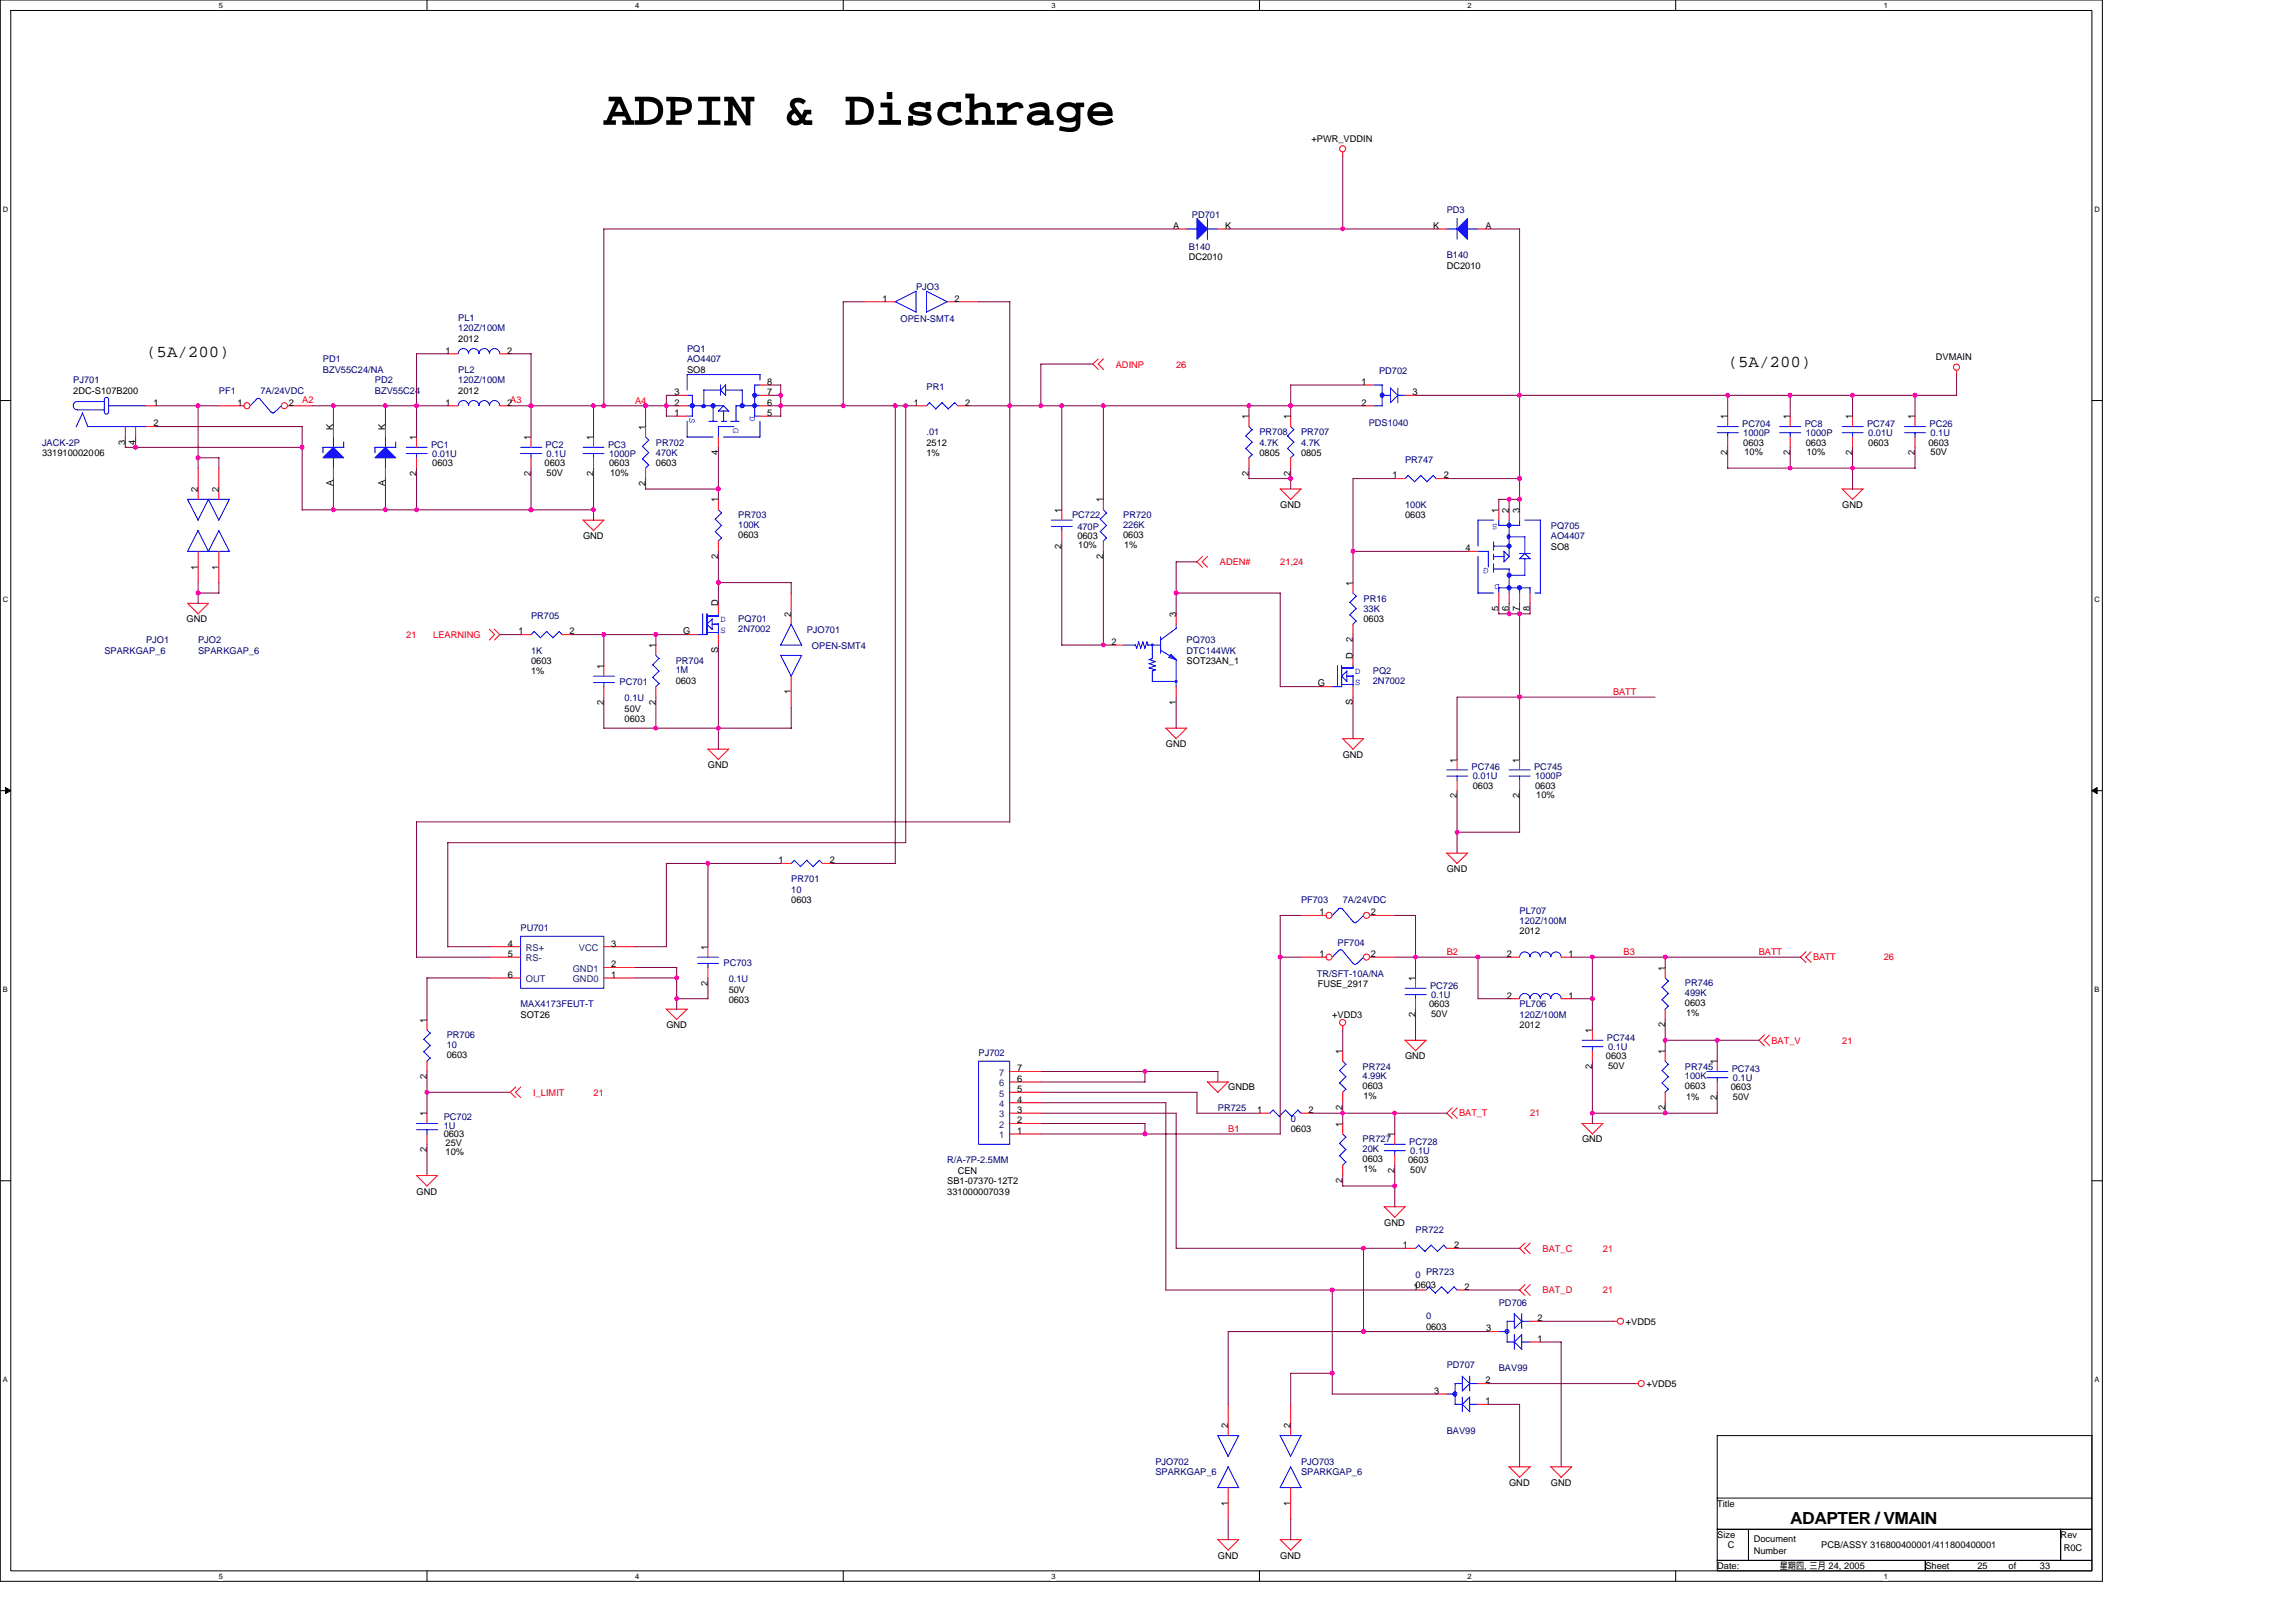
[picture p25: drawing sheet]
<svg xmlns="http://www.w3.org/2000/svg" width="297mm" height="210mm" viewBox="0 0 297 210" stroke-linecap="round" stroke-linejoin="round" font-family="sans-serif">
<defs><g id="words">
<text font-size="6.5" x="78.1" y="16.2">ADPIN &amp; Dischrage</text>
<g font-size="2.2">
<text x="18.9" y="46.1">(5A/200)</text>
<text x="223.5" y="47.5">(5A/200)</text>
<text x="231.6" y="197.2">ADAPTER / VMAIN</text>
</g>
<g font-size="1.2">
<text x="169.7" y="18.3">+PWR_VDDIN</text>
<text x="151.8" y="29.6">A</text>
<text x="158.5" y="29.6">K</text>
<text x="185.4" y="29.6">K</text>
<text x="192.2" y="29.6">A</text>
<text x="153.8" y="33.7">DC2010</text>
<text x="187.2" y="34.8">DC2010</text>
<text x="114.2" y="39">1</text>
<text x="123.5" y="39">2</text>
<text x="57.7" y="45.8">1</text>
<text x="59.3" y="44.2">2012</text>
<text x="65.6" y="45.8">2</text>
<text x="250.4" y="46.6">DVMAIN</text>
<text x="9.5" y="50.9">2DC-S107B200</text>
<text x="19.9" y="52.5">1</text>
<text x="30.7" y="52.5">1</text>
<text x="37.4" y="52.5">2</text>
<text x="57.7" y="52.5">1</text>
<text x="59.3" y="50.9">2012</text>
<text x="65.6" y="52.5">2</text>
<text x="87.3" y="53.8">1</text>
<text x="87.3" y="51.1">3</text>
<text x="87.3" y="52.5">2</text>
<text x="88.9" y="48.2">SO8</text>
<text x="99.3" y="49.8">8</text>
<text x="99.3" y="51.1">7</text>
<text x="99.3" y="52.5">6</text>
<text x="99.3" y="53.8">5</text>
<text x="118.2" y="52.5">1</text>
<text x="124.9" y="52.5">2</text>
<text x="176.1" y="49.8">1</text>
<text x="176.1" y="52.5">2</text>
<text x="182.7" y="51.1">3</text>
<text x="5.4" y="59">331910002006</text>
<text x="16.2" y="57.6" transform="rotate(-90 16.2 57.6)">3</text>
<text x="17.5" y="57.6" transform="rotate(-90 17.5 57.6)">4</text>
<text x="19.9" y="55.2">2</text>
<text x="43.1" y="55.6" transform="rotate(-90 43.1 55.6)">K</text>
<text x="49.8" y="55.6" transform="rotate(-90 49.8 55.6)">K</text>
<text x="53.9" y="56.9" transform="rotate(-90 53.9 56.9)">1</text>
<text x="68.7" y="56.9" transform="rotate(-90 68.7 56.9)">1</text>
<text x="76.8" y="56.9" transform="rotate(-90 76.8 56.9)">1</text>
<text x="83.5" y="55.6" transform="rotate(-90 83.5 55.6)">1</text>
<text x="92.9" y="58.9" transform="rotate(-90 92.9 58.9)">4</text>
<text x="119.9" y="57.7">2512</text>
<text x="119.9" y="59">1%</text>
<text x="161.6" y="54.3" transform="rotate(-90 161.6 54.3)">1</text>
<text x="162.9" y="59">0805</text>
<text x="167" y="54.3" transform="rotate(-90 167 54.3)">1</text>
<text x="168.3" y="59">0805</text>
<text x="223.5" y="58.9" transform="rotate(-90 223.5 58.9)">2</text>
<text x="223.5" y="54.3" transform="rotate(-90 223.5 54.3)">1</text>
<text x="225.5" y="57.7">0603</text>
<text x="225.7" y="58.9">10%</text>
<text x="231.6" y="58.9" transform="rotate(-90 231.6 58.9)">2</text>
<text x="231.6" y="54.3" transform="rotate(-90 231.6 54.3)">1</text>
<text x="233.6" y="57.7">0603</text>
<text x="233.7" y="58.9">10%</text>
<text x="239.6" y="58.9" transform="rotate(-90 239.6 58.9)">2</text>
<text x="239.6" y="54.3" transform="rotate(-90 239.6 54.3)">1</text>
<text x="241.7" y="57.7">0603</text>
<text x="247.7" y="58.9" transform="rotate(-90 247.7 58.9)">2</text>
<text x="247.7" y="54.3" transform="rotate(-90 247.7 54.3)">1</text>
<text x="249.5" y="57.7">0603</text>
<text x="249.8" y="58.9">50V</text>
<text x="25.6" y="63.7" transform="rotate(-90 25.6 63.7)">2</text>
<text x="28.3" y="63.7" transform="rotate(-90 28.3 63.7)">2</text>
<text x="43.1" y="62.9" transform="rotate(-90 43.1 62.9)">A</text>
<text x="49.8" y="62.9" transform="rotate(-90 49.8 62.9)">A</text>
<text x="53.9" y="61.6" transform="rotate(-90 53.9 61.6)">2</text>
<text x="55.9" y="60.3">0603</text>
<text x="68.7" y="61.6" transform="rotate(-90 68.7 61.6)">2</text>
<text x="70.5" y="60.3">0603</text>
<text x="70.7" y="61.6">50V</text>
<text x="76.8" y="61.6" transform="rotate(-90 76.8 61.6)">2</text>
<text x="78.8" y="60.3">0603</text>
<text x="78.9" y="61.6">10%</text>
<text x="83.5" y="62.9" transform="rotate(-90 83.5 62.9)">2</text>
<text x="84.9" y="60.3">0603</text>
<text x="92.9" y="65" transform="rotate(-90 92.9 65)">1</text>
<text x="142.7" y="65" transform="rotate(-90 142.7 65)">1</text>
<text x="161.6" y="61.6" transform="rotate(-90 161.6 61.6)">2</text>
<text x="165.6" y="65.7">GND</text>
<text x="167" y="61.6" transform="rotate(-90 167 61.6)">2</text>
<text x="180.1" y="61.9">1</text>
<text x="186.8" y="61.9">2</text>
<text x="238.3" y="65.7">GND</text>
<text x="75.4" y="69.8">GND</text>
<text x="95.5" y="69.6">0603</text>
<text x="137.3" y="71" transform="rotate(-90 137.3 71)">2</text>
<text x="137.3" y="66.4" transform="rotate(-90 137.3 66.4)">1</text>
<text x="139.4" y="69.8">0603</text>
<text x="139.5" y="71">10%</text>
<text x="145.3" y="69.6">0603</text>
<text x="145.4" y="71">1%</text>
<text x="181.8" y="67.1">0603</text>
<text x="189.6" y="71.3">4</text>
<text x="193.9" y="66.4" transform="rotate(-90 193.9 66.4)">1</text>
<text x="195.2" y="66.4" transform="rotate(-90 195.2 66.4)">2</text>
<text x="196.6" y="66.4" transform="rotate(-90 196.6 66.4)">3</text>
<text x="200.6" y="71.1">SO8</text>
<text x="25.6" y="73.7" transform="rotate(-90 25.6 73.7)">1</text>
<text x="28.3" y="73.7" transform="rotate(-90 28.3 73.7)">1</text>
<text x="92.9" y="72.4" transform="rotate(-90 92.9 72.4)">2</text>
<text x="142.7" y="72.4" transform="rotate(-90 142.7 72.4)">2</text>
<text x="175" y="75.8" transform="rotate(-90 175 75.8)">1</text>
<text x="24.1" y="80.5">GND</text>
<text x="67.1" y="82.1">1</text>
<text x="73.7" y="82.1">2</text>
<text x="84.8" y="83.9" transform="rotate(-90 84.8 83.9)">1</text>
<text x="88.4" y="82.1">G</text>
<text x="92.9" y="78.5" transform="rotate(-90 92.9 78.5)">D</text>
<text x="102.3" y="79.8" transform="rotate(-90 102.3 79.8)">2</text>
<text x="143.8" y="83.5">2</text>
<text x="152.1" y="79.8" transform="rotate(-90 152.1 79.8)">3</text>
<text x="175" y="83.1" transform="rotate(-90 175 83.1)">2</text>
<text x="176.4" y="80.5">0603</text>
<text x="193.9" y="79.1" transform="rotate(-90 193.9 79.1)">5</text>
<text x="195.2" y="79.1" transform="rotate(-90 195.2 79.1)">6</text>
<text x="196.6" y="79.1" transform="rotate(-90 196.6 79.1)">7</text>
<text x="197.9" y="79.1" transform="rotate(-90 197.9 79.1)">8</text>
<text x="68.7" y="85.9">0603</text>
<text x="68.7" y="87.3">1%</text>
<text x="78.1" y="86.6" transform="rotate(-90 78.1 86.6)">1</text>
<text x="87.4" y="88.5">0603</text>
<text x="92.9" y="84.5" transform="rotate(-90 92.9 84.5)">S</text>
<text x="102.3" y="89.9" transform="rotate(-90 102.3 89.9)">1</text>
<text x="153.5" y="85.9">SOT23AN_1</text>
<text x="170.5" y="88.8">G</text>
<text x="175" y="85.2" transform="rotate(-90 175 85.2)">D</text>
<text x="78.1" y="91.2" transform="rotate(-90 78.1 91.2)">2</text>
<text x="80.8" y="92.1">50V</text>
<text x="80.8" y="93.5">0603</text>
<text x="84.8" y="91.2" transform="rotate(-90 84.8 91.2)">2</text>
<text x="152.1" y="91.2" transform="rotate(-90 152.1 91.2)">1</text>
<text x="175" y="91.2" transform="rotate(-90 175 91.2)">S</text>
<text x="91.6" y="99.4">GND</text>
<text x="150.8" y="96.7">GND</text>
<text x="173.7" y="98">GND</text>
<text x="188.5" y="98.7" transform="rotate(-90 188.5 98.7)">1</text>
<text x="196.6" y="98.7" transform="rotate(-90 196.6 98.7)">1</text>
<text x="188.5" y="103.3" transform="rotate(-90 188.5 103.3)">2</text>
<text x="190.5" y="102.1">0603</text>
<text x="196.6" y="103.3" transform="rotate(-90 196.6 103.3)">2</text>
<text x="198.6" y="102.1">0603</text>
<text x="198.8" y="103.3">10%</text>
<text x="100.7" y="111.7">1</text>
<text x="107.4" y="111.7">2</text>
<text x="187.2" y="112.8">GND</text>
<text x="102.4" y="116.9">0603</text>
<text x="170.7" y="118.4">1</text>
<text x="177.4" y="118.4">2</text>
<text x="65.7" y="123.8">5</text>
<text x="65.7" y="122.5">4</text>
<text x="79.1" y="125.2">2</text>
<text x="79.1" y="122.5">3</text>
<text x="91.6" y="122.9" transform="rotate(-90 91.6 122.9)">1</text>
<text x="170.7" y="123.8">1</text>
<text x="177.4" y="123.8">2</text>
<text x="195" y="123.8">2</text>
<text x="196.6" y="120.9">2012</text>
<text x="202.9" y="123.8">1</text>
<text x="215.4" y="125.6" transform="rotate(-90 215.4 125.6)">1</text>
<text x="65.7" y="126.5">6</text>
<text x="67.3" y="131.7">SOT26</text>
<text x="79.1" y="126.5">1</text>
<text x="91.6" y="127.6" transform="rotate(-90 91.6 127.6)">2</text>
<text x="94.3" y="128.5">50V</text>
<text x="94.3" y="129.8">0603</text>
<text x="170.5" y="127.8">FUSE_2917</text>
<text x="172.4" y="131.7">+VDD3</text>
<text x="183.1" y="131.6" transform="rotate(-90 183.1 131.6)">2</text>
<text x="183.1" y="126.9" transform="rotate(-90 183.1 126.9)">1</text>
<text x="184.9" y="130.3">0603</text>
<text x="185.1" y="131.6">50V</text>
<text x="195" y="129.2">2</text>
<text x="202.9" y="129.2">1</text>
<text x="218" y="130.2">0603</text>
<text x="218.1" y="131.4">1%</text>
<text x="55.2" y="132.3" transform="rotate(-90 55.2 132.3)">1</text>
<text x="57.8" y="136.9">0603</text>
<text x="86.2" y="133">GND</text>
<text x="173.7" y="136.4" transform="rotate(-90 173.7 136.4)">1</text>
<text x="181.8" y="137.1">GND</text>
<text x="196.6" y="133">2012</text>
<text x="206" y="133.7" transform="rotate(-90 206 133.7)">1</text>
<text x="207.8" y="137.1">0603</text>
<text x="215.4" y="136.4" transform="rotate(-90 215.4 136.4)">1</text>
<text x="215.4" y="132.9" transform="rotate(-90 215.4 132.9)">2</text>
<text x="222.1" y="137.7" transform="rotate(-90 222.1 137.7)">1</text>
<text x="55.2" y="139.7" transform="rotate(-90 55.2 139.7)">2</text>
<text x="131.6" y="142.7">4</text>
<text x="131.6" y="141.3">5</text>
<text x="131.6" y="140">6</text>
<text x="131.6" y="138.6">7</text>
<text x="158.9" y="141.1">GNDB</text>
<text x="173.7" y="143.7" transform="rotate(-90 173.7 143.7)">2</text>
<text x="176.3" y="141">0603</text>
<text x="176.4" y="142.2">1%</text>
<text x="206" y="138.3" transform="rotate(-90 206 138.3)">2</text>
<text x="208" y="138.3">50V</text>
<text x="215.4" y="143.7" transform="rotate(-90 215.4 143.7)">2</text>
<text x="218" y="141">0603</text>
<text x="218.1" y="142.3">1%</text>
<text x="222.1" y="142.4" transform="rotate(-90 222.1 142.4)">2</text>
<text x="223.9" y="141.1">0603</text>
<text x="224.2" y="142.3">50V</text>
<text x="55.2" y="149.1" transform="rotate(-90 55.2 149.1)">2</text>
<text x="55.2" y="144.4" transform="rotate(-90 55.2 144.4)">1</text>
<text x="57.4" y="147.2">0603</text>
<text x="57.7" y="148.3">25V</text>
<text x="57.7" y="149.5">10%</text>
<text x="131.6" y="146.7">1</text>
<text x="131.6" y="145.4">2</text>
<text x="131.6" y="144">3</text>
<text x="162.7" y="144">1</text>
<text x="167" y="146.5">0603</text>
<text x="169.3" y="144">2</text>
<text x="173.7" y="145.8" transform="rotate(-90 173.7 145.8)">1</text>
<text x="180.4" y="147.1" transform="rotate(-90 180.4 147.1)">1</text>
<text x="204.7" y="147.8">GND</text>
<text x="53.9" y="154.6">GND</text>
<text x="122.6" y="153.2">SB1-07370-12T2</text>
<text x="122.6" y="154.6">331000007039</text>
<text x="123.9" y="151.9">CEN</text>
<text x="173.7" y="153.1" transform="rotate(-90 173.7 153.1)">2</text>
<text x="176.3" y="150.4">0603</text>
<text x="176.4" y="151.6">1%</text>
<text x="180.4" y="151.8" transform="rotate(-90 180.4 151.8)">2</text>
<text x="182.2" y="150.5">0603</text>
<text x="182.5" y="151.7">50V</text>
<text x="179.1" y="158.6">GND</text>
<text x="181.5" y="161.5">1</text>
<text x="188.1" y="161.5">2</text>
<text x="182.9" y="166.9">10603</text>
<text x="189.5" y="166.9">2</text>
<text x="184.5" y="172.1">0603</text>
<text x="192.3" y="172.3">3</text>
<text x="198.9" y="173.7">1</text>
<text x="198.9" y="171">2</text>
<text x="210.3" y="171.4">+VDD5</text>
<text x="192.2" y="179">2</text>
<text x="213" y="179.5">+VDD5</text>
<text x="158.9" y="184.8" transform="rotate(-90 158.9 184.8)">2</text>
<text x="167" y="184.8" transform="rotate(-90 167 184.8)">2</text>
<text x="185.5" y="180.4">3</text>
<text x="192.2" y="181.7">1</text>
<text x="158.9" y="194.9" transform="rotate(-90 158.9 194.9)">1</text>
<text x="167" y="194.9" transform="rotate(-90 167 194.9)">1</text>
<text x="195.2" y="192.3">GND</text>
<text x="200.6" y="192.3">GND</text>
<text x="222.2" y="195">Title</text>
<text x="157.6" y="201.7">GND</text>
<text x="165.6" y="201.7">GND</text>
<text x="222.2" y="199">Size</text>
<text x="222.2" y="203">Date:</text>
<text x="223.5" y="200.3">C</text>
<text x="226.9" y="199.5">Document</text>
<text x="226.9" y="201.1">Number</text>
<text x="230.2" y="203">星期四, 三月 24, 2005</text>
<text x="235.6" y="200.3">PCB/ASSY 316800400001/411800400001</text>
<text x="249.1" y="203">Sheet</text>
<text x="255.8" y="203">25</text>
<text x="259.9" y="203">of</text>
<text x="263.9" y="203">33</text>
<text x="266.6" y="199">Rev</text>
<text x="267" y="200.7">R0C</text>
</g>
<g font-size="1.2" fill="#000080">
<text x="154.2" y="28.2">PD701</text>
<text x="187.2" y="27.6">PD3</text>
<text x="153.8" y="32.3">B140</text>
<text x="187.2" y="33.4">B140</text>
<text x="59.3" y="41.5">PL1</text>
<text x="116.5" y="41.6">OPEN-SMT4</text>
<text x="118.5" y="37.5">PJO3</text>
<text x="41.8" y="46.9">PD1</text>
<text x="59.3" y="42.8">120Z/100M</text>
<text x="88.9" y="45.5">PQ1</text>
<text x="88.9" y="46.9">AO4407</text>
<text x="9.5" y="49.6">PJ701</text>
<text x="28.3" y="50.9">PF1</text>
<text x="33.7" y="50.9">7A/24VDC</text>
<text x="41.8" y="48.2">BZV55C24/NA</text>
<text x="48.5" y="49.6">PD2</text>
<text x="48.5" y="50.9">BZV55C24</text>
<text x="59.3" y="48.2">PL2</text>
<text x="59.3" y="49.6">120Z/100M</text>
<text x="119.9" y="50.5">PR1</text>
<text x="178.4" y="48.4">PD702</text>
<text x="5.4" y="57.7">JACK-2P</text>
<text x="55.8" y="57.9">PC1</text>
<text x="55.9" y="59.1">0.01U</text>
<text x="70.6" y="57.9">PC2</text>
<text x="70.7" y="59.1">0.1U</text>
<text x="78.7" y="57.9">PC3</text>
<text x="78.8" y="59.1">1000P</text>
<text x="84.9" y="57.7">PR702</text>
<text x="84.9" y="59">470K</text>
<text x="119.9" y="56.3">.01</text>
<text x="162.9" y="56.3">PR708</text>
<text x="162.9" y="57.7">4.7K</text>
<text x="168.3" y="56.3">PR707</text>
<text x="168.3" y="57.7">4.7K</text>
<text x="177.1" y="55.1">PDS1040</text>
<text x="181.8" y="59.9">PR747</text>
<text x="225.4" y="55.2">PC704</text>
<text x="225.5" y="56.4">1000P</text>
<text x="233.5" y="55.2">PC8</text>
<text x="233.6" y="56.4">1000P</text>
<text x="241.6" y="55.2">PC747</text>
<text x="241.7" y="56.4">0.01U</text>
<text x="249.6" y="55.2">PC26</text>
<text x="249.8" y="56.4">0.1U</text>
<text x="181.8" y="65.7">100K</text>
<text x="95.5" y="67.1">PR703</text>
<text x="95.5" y="68.3">100K</text>
<text x="138.7" y="67.1">PC722</text>
<text x="139.4" y="68.6">470P</text>
<text x="145.3" y="67.1">PR720</text>
<text x="145.3" y="68.3">226K</text>
<text x="200.6" y="68.4">PQ705</text>
<text x="200.6" y="69.8">AO4407</text>
<text x="176.4" y="77.9">PR16</text>
<text x="18.9" y="83.2">PJO1</text>
<text x="25.6" y="83.2">PJO2</text>
<text x="68.7" y="80.1">PR705</text>
<text x="95.5" y="80.5">PQ701</text>
<text x="95.5" y="81.7">2N7002</text>
<text x="104.4" y="81.9">PJO701</text>
<text x="153.5" y="83.2">PQ703</text>
<text x="176.4" y="79.2">33K</text>
<text x="13.5" y="84.6">SPARKGAP_6</text>
<text x="25.6" y="84.6">SPARKGAP_6</text>
<text x="68.7" y="84.6">1K</text>
<text x="80.2" y="88.6">PC701</text>
<text x="87.4" y="85.9">PR704</text>
<text x="87.4" y="87.1">1M</text>
<text x="105" y="84">OPEN-SMT4</text>
<text x="153.5" y="84.6">DTC144WK</text>
<text x="177.6" y="87.3">PQ2</text>
<text x="177.6" y="88.5">2N7002</text>
<text x="80.8" y="90.8">0.1U</text>
<text x="190.4" y="99.7">PC746</text>
<text x="190.5" y="100.9">0.01U</text>
<text x="198.5" y="99.7">PC745</text>
<text x="198.6" y="100.9">1000P</text>
<text x="102.4" y="114.2">PR701</text>
<text x="102.4" y="115.5">10</text>
<text x="168.3" y="116.9">PF703</text>
<text x="173.7" y="116.9">7A/24VDC</text>
<text x="196.6" y="118.2">PL707</text>
<text x="196.6" y="119.6">120Z/100M</text>
<text x="67.3" y="120.5">PU701</text>
<text x="93.6" y="125">PC703</text>
<text x="173" y="122.4">PF704</text>
<text x="67.3" y="130.3">MAX4173FEUT-T</text>
<text x="94.3" y="127.1">0.1U</text>
<text x="170.3" y="126.4">TR/SFT-10A/NA</text>
<text x="185" y="127.9">PC726</text>
<text x="185.1" y="129.1">0.1U</text>
<text x="196.6" y="130.3">PL706</text>
<text x="196.6" y="131.7">120Z/100M</text>
<text x="218" y="127.7">PR746</text>
<text x="218" y="128.9">499K</text>
<text x="57.8" y="134.4">PR706</text>
<text x="57.8" y="135.6">10</text>
<text x="126.6" y="136.7">PJ702</text>
<text x="207.9" y="134.7">PC744</text>
<text x="208" y="135.9">0.1U</text>
<text x="157.6" y="143.8">PR725</text>
<text x="176.3" y="138.4">PR724</text>
<text x="176.3" y="139.6">4.99K</text>
<text x="218" y="138.4">PR745</text>
<text x="218" y="139.6">100K</text>
<text x="224" y="138.7">PC743</text>
<text x="224.2" y="139.9">0.1U</text>
<text x="57.4" y="144.9">PC702</text>
<text x="57.4" y="146.1">1U</text>
<text x="167" y="145.2">0</text>
<text x="176.3" y="147.8">PR727</text>
<text x="176.3" y="149.1">20K</text>
<text x="182.3" y="148.1">PC728</text>
<text x="182.5" y="149.3">0.1U</text>
<text x="122.6" y="150.5">R/A-7P-2.5MM</text>
<text x="183.1" y="159.6">PR722</text>
<text x="183.1" y="165.4">0</text>
<text x="184.5" y="165">PR723</text>
<text x="184.5" y="170.7">0</text>
<text x="193.9" y="169">PD706</text>
<text x="187.2" y="177.1">PD707</text>
<text x="193.9" y="177.5">BAV99</text>
<text x="187.2" y="185.5">BAV99</text>
<text x="149.5" y="189.6">PJO702</text>
<text x="149.5" y="190.9">SPARKGAP_6</text>
<text x="168.3" y="189.6">PJO703</text>
<text x="168.3" y="190.9">SPARKGAP_6</text>
</g>
<g font-size="1.2" fill="#f00">
<text x="144.4" y="47.6">ADINP</text>
<text x="152.2" y="47.6">26</text>
<text x="39.1" y="52.1">A2</text>
<text x="66" y="52.1">A3</text>
<text x="82.2" y="52.3">A4</text>
<text x="157.8" y="73.1">ADEN#</text>
<text x="165.6" y="73.1">21,24</text>
<text x="52.6" y="82.5">21</text>
<text x="56" y="82.5">LEARNING</text>
<text x="208.7" y="90">BATT</text>
<text x="187.2" y="123.6">B2</text>
<text x="210.1" y="123.6">B3</text>
<text x="227.6" y="123.6">BATT</text>
<text x="234.6" y="124.3">BATT</text>
<text x="243.7" y="124.3">26</text>
<text x="229.2" y="135.1">BAT_V</text>
<text x="238.3" y="135.1">21</text>
<text x="69" y="141.8">I_LIMIT</text>
<text x="76.8" y="141.8">21</text>
<text x="158.9" y="146.5">B1</text>
<text x="188.8" y="144.5">BAT_T</text>
<text x="198" y="144.5">21</text>
<text x="199.6" y="162">BAT_C</text>
<text x="207.4" y="162">21</text>
<text x="199.6" y="167.4">BAT_D</text>
<text x="207.4" y="167.4">21</text>
</g>
<g font-size="1.2" fill="#00f">
<text x="97" y="53.8" transform="rotate(90 97 53.8)">D</text>
<text x="89.2" y="54.1" transform="rotate(90 89.2 54.1)">S</text>
<text x="94.9" y="55.3" transform="rotate(90 94.9 55.3)">G</text>
<text x="193.8" y="67.8" transform="rotate(180 193.8 67.8)">S</text>
<text x="192.5" y="73.4" transform="rotate(180 192.5 73.4)">G</text>
<text x="194" y="75.6" transform="rotate(180 194 75.6)">D</text>
<text x="93.2" y="80.5">D</text>
<text x="93.2" y="81.9">S</text>
<text x="175.3" y="87.3">D</text>
<text x="175.3" y="88.6">S</text>
</g>
<g font-size="1.2" fill="#004080">
<text x="68" y="124.4">RS-</text>
<text x="68" y="123.1">RS+</text>
<text x="74.1" y="125.8">GND1</text>
<text x="74.9" y="123.1">VCC</text>
<text x="68" y="127.1">OUT</text>
<text x="74.1" y="127.1">GND0</text>
<text x="129.3" y="143.3">4</text>
<text x="129.3" y="141.9">5</text>
<text x="129.3" y="140.6">6</text>
<text x="129.3" y="139.2">7</text>
<text x="129.3" y="147.3">1</text>
<text x="129.3" y="145.9">2</text>
<text x="129.3" y="144.6">3</text>
</g>
<g font-size="1">
<text x="28.3" y="1">5</text>
<text x="82.2" y="1">4</text>
<text x="136" y="1">3</text>
<text x="189.9" y="1">2</text>
<text x="243.7" y="1">1</text>
<text x=".4" y="27.4">D</text>
<text x="271" y="27.4">D</text>
<text x=".4" y="77.9">C</text>
<text x="271" y="77.9">C</text>
<text x=".4" y="128.4">B</text>
<text x="271" y="128.4">B</text>
<text x=".4" y="178.9">A</text>
<text x="271" y="178.9">A</text>
<text x="28.3" y="204.3">5</text>
<text x="82.2" y="204.3">4</text>
<text x="136" y="204.3">3</text>
<text x="189.9" y="204.3">2</text>
<text x="243.7" y="204.3">1</text>
</g>
</g></defs>
<path d="M0 0h272v204.6h-272zM1.4 1.4h269.2v201.9h-269.2z" fill="none" stroke="#000" stroke-width=".13"/>
<g fill="#fff">
<path d="M28.3 .1h.5v1.1h-.5z"/>
<path d="M28.3 203.4h.5v1.1h-.5z"/>
</g>
<path d="M55.2 0v1.4M55.2 203.3v1.3" fill="none" stroke="#000" stroke-width=".13"/>
<g fill="#fff">
<path d="M82.2 .1h.5v1.1h-.5z"/>
<path d="M82.2 203.4h.5v1.1h-.5z"/>
</g>
<path d="M109.1 0v1.4M109.1 203.3v1.3" fill="none" stroke="#000" stroke-width=".13"/>
<g fill="#fff">
<path d="M136 .1h.5v1.1h-.5z"/>
<path d="M136 203.4h.5v1.1h-.5z"/>
</g>
<path d="M162.9 0v1.4M162.9 203.3v1.3" fill="none" stroke="#000" stroke-width=".13"/>
<g fill="#fff">
<path d="M189.9 .1h.5v1.1h-.5z"/>
<path d="M189.9 203.4h.5v1.1h-.5z"/>
</g>
<path d="M216.8 0v1.4M216.8 203.3v1.3" fill="none" stroke="#000" stroke-width=".13"/>
<g fill="#fff">
<path d="M243.7 .1h.5v1.1h-.5z"/>
<path d="M243.7 203.4h.5v1.1h-.5z"/>
<path d="M.4 26.6h.7v1h-.7z"/>
<path d="M271 26.6h.6v1h-.6z"/>
<path d="M.4 77.1h.7v1h-.7z"/>
<path d="M271 77.1h.6v1h-.6z"/>
</g>
<path d="M0 51.8h1.4M270.6 51.8h1.4" fill="none" stroke="#000" stroke-width=".13"/>
<g fill="#fff">
<path d="M.4 127.6h.6v1h-.6z"/>
<path d="M271 127.6h.6v1h-.6z"/>
</g>
<path d="M0 102.3h1.4M270.6 102.3h1.4" fill="none" stroke="#000" stroke-width=".13"/>
<path d="M.7 101.9l.7 .4-.7 .4zM270.6 102.3l.7-.4v.8z" fill="#000" stroke="#000" stroke-width=".13"/>
<g fill="#fff">
<path d="M.4 178h.6v1.1h-.6z"/>
<path d="M271 178h.6v1.1h-.6z"/>
</g>
<path d="M0 152.8h1.4M270.6 152.8h1.4M222.2 193.9h48.4v4h-48.4zM222.2 197.9h4v4h-4zM222.2 185.8v8.1M222.2 185.8h48.5M226.2 197.9h40.4v4h-40.4zM266.6 197.9h4v4h-4zM270.6 185.8v8.1M222.2 201.9h26.9v1.4h-26.9zM249.1 201.9h21.5v1.4h-21.5z" fill="none" stroke="#000" stroke-width=".13"/>
<g fill="none" stroke="#f00" stroke-width=".13">
<path d="M173.7 19.7v.5M111.8 39.1h4M122.6 39.1h4M152.2 29.6h1.3M157.6 29.6h1.3M185.8 29.6h1.4M191.2 29.6h1.3M16.2 55.2v1.4M17.5 55.2v1.4M18.9 55.2h1.3M18.9 52.5h1.3M28.3 52.5h3.3"/>
<path d="M37.2 52.5h3.2M43.1 55.2v1.4M49.9 55.2v1.4M53.9 56.6v1.3M53.9 59.2v1.4M57.9 52.5h1.4M57.9 45.8h1.4M64.7 52.5h1.3M64.7 45.8h1.3M68.7 56.6v1.3M68.7 59.2v1.4M76.8 56.6v1.3"/>
<path d="M76.8 59.2v1.4M83.5 55.2v1.4M87.5 52.5h1.4M87.5 51.2h1.4M87.5 53.8h1.4M92.9 56.6v1.3M98.3 52.5h1.4M98.3 49.8h1.4M98.3 51.2h1.4M98.3 53.8h1.4M118.5 52.5h1.4M123.9 52.5h1.3"/>
<path d="M142.1 46.4l-.7 .7 .7 .7M142.8 46.4l-.7 .7 .7 .7M161.6 53.8v1.4M161.6 59.2v1.4M167 53.8v1.4M167 59.2v1.4M176.4 52.5h1.4M176.4 49.8h1.4M181.8 51.2h1.3M223.5 53.8v1.4M223.5 56.6v1.3M231.6 53.8v1.4"/>
<path d="M231.6 56.6v1.3M239.7 53.8v1.4M239.7 56.6v1.3M247.8 53.8v1.4M247.8 56.6v1.3M253.1 47.9v.6M24.3 78.1l1.3 1.3M24.3 78.1h2.7l-1.4 1.4M25.6 60.6v4M25.6 71.4v4M28.3 60.6v4M28.3 71.4v4"/>
<path d="M43.1 60.6v1.3M49.9 60.6v1.3M75.4 67.3l1.4 1.4M75.4 67.3h2.7M78.1 67.3l-1.3 1.4M83.5 60.6v1.3M92.9 64.6v1.4M92.9 70v1.4M92.9 78.1v1.3M102.4 76.8v4M137.4 66v1.3M137.4 68.7v1.3"/>
<path d="M142.7 64.6v1.4M142.7 70v1.4M152.2 79.4v1.4M155.6 72l-.7 .7 .7 .7M156.2 72l-.7 .7 .7 .7M165.6 63.3l1.4 1.3M165.6 63.3h2.7M168.3 63.3l-1.3 1.3M175 75.4v1.4M180.4 61.9h1.4M185.8 61.9h1.4M189.9 71.4h1.3"/>
<path d="M193.9 66v1.3M193.9 76.8v1.3M195.2 66v1.3M195.2 76.8v1.3M196.6 66v1.3M196.6 76.8v1.3M197.9 76.8v1.3M238.3 63.3l1.4 1.3M238.3 63.3h2.7M241 63.3l-1.4 1.3M63.3 81.4l.7 .7-.7 .7M64 81.4l.7 .7-.7 .7"/>
<path d="M67.3 82.1h1.4M72.7 82.1h1.4M78.1 86.2v1.3M78.1 88.9v1.3M84.9 83.5v1.3M84.9 88.9v1.3M88.9 82.1h1.4M91.6 96.9l1.3 1.4M91.6 96.9h2.7l-1.4 1.4M92.9 82.1v1.4M102.4 87.5v4M144.1 83.5h1.3"/>
<path d="M150.8 94.2l1.4 1.4M150.8 94.2h2.7l-1.4 1.4M152.2 88.9v1.3M171 88.9h1.4M173.7 95.6l1.3 1.3M173.7 95.6h2.7M175 80.8v1.3M175 84.8v1.4M175 88.9v1.3M176.4 95.6l-1.4 1.4M188.5 98.3v1.3M196.6 98.3v1.3"/>
<path d="M101 111.7h1.4M106.4 111.7h1.3M168.3 118.5h3.3M177.2 118.5h3.2M187.2 110.4l1.3 1.4 1.4-1.4M187.2 110.4h2.7M188.5 101v1.3M196.6 101v1.3M55.2 131.9v1.4M55.2 137.3v1.4M63.3 123.9h4M63.3 126.6h4"/>
<path d="M63.3 122.5h4M78.1 126.6h4.1M78.1 125.2h4.1M78.1 122.5h4.1M86.2 130.6l1.3 1.3M86.2 130.6h2.7l-1.4 1.4M91.6 122.5v1.4M91.6 125.2v1.4M130.6 138.7h4.1M156.2 140l1.4 1.4M168.3 123.9h3.3M173.7 132.7v.6"/>
<path d="M173.7 136v1.3M177.2 123.9h3.2M183.1 126.6v1.3M183.1 129.2v1.4M184.5 134.6l-1.4 1.4M184.5 134.6h-2.7l1.3 1.4M195.2 123.9h1.4M195.2 129.2h1.4M202 123.9h1.3M202 129.2h1.3M206 133.3v1.3M206 136v1.3"/>
<path d="M215.4 125.2v1.4M215.4 130.6v1.3M215.4 136v1.3M222.2 137.3v1.4M228.3 133.9l-.7 .7 .7 .7M228.9 133.9l-.7 .7 .7 .7M233.6 123.2l-.7 .7 .7 .6M234.3 123.2l-.7 .7 .7 .6M53.9 152.1l1.3 1.4M53.9 152.1h2.7M55.2 144.1v1.3M55.2 146.7v1.4"/>
<path d="M56.6 152.1l-1.4 1.4M66.7 140.7l-.7 .7 .7 .6M67.4 140.7l-.7 .7 .7 .6M130.6 145.4h4.1M130.6 140h4.1M130.6 146.7h4.1M130.6 144.1h4.1M130.6 142.7h4.1M130.6 141.4h4.1M156.2 140h2.7l-1.4 1.4M162.9 144.1h1.4M168.3 144.1h1.4"/>
<path d="M173.7 141.4v1.3M173.7 145.4v1.3M173.7 150.8v1.3M179.1 156.1l1.3 1.4M179.1 156.2h2.7M180.4 146.7v1.4M180.4 149.4v1.4M181.8 156.2l-1.4 1.3M187.9 143.4l-.7 .7 .7 .6M188.5 143.4l-.6 .7 .6 .6M207.4 145.4l-1.4 1.4M207.4 145.4h-2.7l1.3 1.3"/>
<path d="M215.4 141.4v1.3M222.2 140v1.4M181.8 161.5h1.3M183.1 166.9h1.4M187.2 161.5h1.3M188.5 166.9h1.4M191.2 179h1.3M192.5 172.3h1.4M197.3 160.9l-.7 .6 .7 .7M197.3 166.2l-.7 .7 .7 .7M197.9 171h1.4M197.9 173.7h1.4"/>
<path d="M198 160.9l-.7 .6 .7 .7M198 166.2l-.7 .7 .7 .7M208.7 171h.6M211.4 179h.5M157.5 199.2l1.4 1.4M157.6 199.2h2.7l-1.4 1.4M158.9 181.7v4.1M158.9 192.5v4.1M165.6 199.2l1.4 1.4M165.6 199.2h2.7M167 181.7v4.1M167 192.5v4.1"/>
<path d="M168.3 199.2l-1.3 1.4M185.8 180.4h1.4M191.2 181.7h1.3M195.2 189.8l1.4 1.4M195.2 189.8h2.8M197.9 189.8l-1.3 1.4M200.6 189.8l1.4 1.4M200.6 189.8h2.7M203.3 189.8l-1.4 1.4"/>
<circle cx="173.7" cy="19.2" r=".39"/>
<circle cx="31.9" cy="52.5" r=".39"/>
<circle cx="36.8" cy="52.5" r=".39"/>
<circle cx="253.1" cy="47.5" r=".4"/>
<circle cx="171.9" cy="118.5" r=".39"/>
<circle cx="176.8" cy="118.5" r=".39"/>
<circle cx="171.9" cy="123.9" r=".39"/>
<circle cx="173.7" cy="132.3" r=".39"/>
<circle cx="176.8" cy="123.9" r=".39"/>
<circle cx="209.6" cy="171" r=".39"/>
<circle cx="212.3" cy="179" r=".39"/>
</g>
<g fill="none" stroke="#00f" stroke-width=".13">
<path d="M118.5 37.7v2.7l-2.7-1.4M118.5 37.7l-2.7 1.4M119.8 37.7l2.8 1.4M119.9 37.7v2.7l2.7-1.4M153.5 29.6h1.4M156.2 29.6h1.4M156.2 28.3v2.7M187.2 29.6h1.3M188.5 28.3v2.7M189.8 29.6h1.4M13.5 51.7a.28 .28 0 0 1 .3-.3 .28 .28 0 0 1 .3 .3M13.5 53.3a.28 .28 0 0 0 .3 .3 .28 .28 0 0 0 .3-.3"/>
<path d="M13.5 51.7v1.6M13.5 52h-3.5a.54 .54 0 0 0-.5 .5 .54 .54 0 0 0 .5 .5h3.5M14 52.5h4.9M14.1 51.7v1.6M18.9 55.2h-7.6l-.6-1.8-.8 1.8M33.2 51.7l-.8 .8M33.7 51.7l1.3 1.6M33.7 51.7l-.3-.1-.3 .1M35.1 53.3l.2 .1 .2-.1M36.4 52.5l-.8 .8M43.1 56.5v1.4M43.1 59.2v1.4"/>
<path d="M44.5 57.2v.7M44.5 57.9h-2.7v.7M49.9 56.5v1.4M49.9 59.2v1.4M51.2 57.2v.7M51.2 57.9h-2.7v.7M52.6 57.9h2.7M52.6 58.7h2.7M53.9 58.7v.6M59.3 45.8a.67 .67 0 0 1 .7-.7 .67 .67 0 0 1 .6 .7 .68 .68 0 0 1 .7-.7 .68 .68 0 0 1 .7 .7 .68 .68 0 0 1 .7-.7 .68 .68 0 0 1 .6 .7 .67 .67 0 0 1 .7-.7 .67 .67 0 0 1 .7 .7M59.3 52.5a.67 .67 0 0 1 .7-.7 .67 .67 0 0 1 .6 .7 .68 .68 0 0 1 .7-.7 .68 .68 0 0 1 .7 .7 .68 .68 0 0 1 .7-.7 .68 .68 0 0 1 .6 .7 .67 .67 0 0 1 .7-.7 .67 .67 0 0 1 .7 .7M67.3 57.9h2.8"/>
<path d="M67.3 58.7h2.8M68.7 58.7v.6M75.4 57.9h2.7M75.4 58.7h2.7M76.8 58.7v.6M83.1 57.8l.8 .8-.8 .8M83.1 59.4l.8 .8-.4 .4M83.5 56.6l.4 .4M83.9 57l-.8 .8M88.9 51.2h.7M88.9 56.6h3.4M88.9 52.5h4.7l.7 .7h-1.4"/>
<path d="M88.9 53.8h.7M88.9 48.5h9.4v.7M88.9 48.5v2M88.9 54.5v2.1M89.6 51.1v2.7M91.1 50.5v2M91.1 50.5h2.1M91.7 54.5h1.1M92.3 52.5v2M92.9 55.2h2.1M92.9 55.2v1.4M93.2 49.8v1.4"/>
<path d="M93.3 54.5h.7M93.6 53.2v1.3M93.6 52.5l-.7 .7M93.9 50.5h2.2M93.9 49.8v1.4M93.9 49.8l-.7 .7 .7 .7M94.5 54.5h1.1M95.2 52.5h3.1M95.2 52.5v2M96 50.5v2M97.6 49.8h.7M97.6 53.8h.7"/>
<path d="M97.6 51.2h.7M97.6 49.8v4M98.3 54.5v2.1h-4.7M120.3 52.1l.8 .8M120.3 52.1l-.4 .4M121.9 52.1l.8 .8M121.9 52.1l-.8 .8M123.9 52.5l-.4-.4-.8 .8M161.2 56.4l.8 .8M161.2 58l.8 .9M161.6 55.2l.4 .4M162 55.6l-.8 .8"/>
<path d="M162 57.2l-.8 .9M162 58.8l-.4 .5M166.6 56.4l.8 .8M166.6 58l.8 .9M167 55.2l.4 .4M167.4 55.6l-.8 .8M167.4 57.2l-.8 .9M167.4 58.8l-.4 .5M177.8 49.8h1v2.7h-1M178.8 51.2h1.1M179.9 50.2l.9 1h1M179.9 50.2v1.9"/>
<path d="M180.8 50.2v1.9M180.9 51.1l-1 1M222.2 55.2h2.7M222.2 56h2.7M223.5 56v.6M230.2 55.2h2.8M230.2 56h2.8M231.6 56v.6M238.3 55.2h2.7M238.3 56h2.7M239.7 56v.6M246.4 55.2h2.7"/>
<path d="M246.4 56h2.7M247.8 56v.6M24.3 64.6l1.3 2.7M24.3 71.4h5.4M24.3 64.6h5.4M25.6 68.6l1.4 2.8M25.6 68.7l-1.3 2.7M26.9 64.6l1.4 2.7M27 64.6l-1.4 2.7M28.3 68.6l1.4 2.8M28.3 68.7l-1.4 2.7M29.7 64.6l-1.4 2.7"/>
<path d="M90.9 79.4v2.7M91.5 79.4v2.7M92.5 67.2l.9 .8M92.5 68.8l.9 .8M92.9 66l.5 .4M92.9 79.4v.3h-1.5M93.3 66.4l-.8 .8M93.3 68l-.8 .8M93.3 69.6l-.4 .4M136 67.3h2.7M136 68.1h2.7M137.4 68.1v.6"/>
<path d="M142.3 67.2l.9 .8M142.3 68.8l.9 .8M142.7 66l.5 .4M143.1 66.4l-.8 .8M143.1 68l-.8 .8M143.1 69.6l-.4 .4M174.6 78l.9 .8M174.6 79.6l.9 .8M175 76.8l.5 .4M175.4 77.2l-.8 .8M175.4 78.8l-.8 .8M181.8 61.9l.4-.4 .8 .9"/>
<path d="M183.8 61.5l.8 .9M183.8 61.5l-.8 .8M185.8 62l-.4-.5-.8 .8M191.2 71.4h1.3M191.2 76.8h2M191.2 67.3h2M191.2 67.3v3.4M191.2 72v4.8M192.5 71.3v2.1M193.2 72h1.4M193.2 70.1v1.1M193.2 71.7v.7"/>
<path d="M193.2 73v1M193.2 70.7h2.1M193.2 73.6h2.1M193.9 67.3v.7M193.9 76.1v.7M193.9 68h2.7M193.9 76.1h4M194.6 71.4l.7 .7M194.6 71.3v1.4M195.2 67.3v4.7l-.6 .7M195.2 73.6v3.2M195.2 69.5h2.1"/>
<path d="M196.6 67.3v.7M196.6 76.1v.7M196.6 71.6h1.4M197.3 67.3h2M197.3 69.5v2.1M197.3 72.3v2.2l-2.1-.1M197.3 71.6l.7 .7h-1.4zM197.9 76.1v.7M198.6 76.8h.7M199.3 67.3v9.5M69.1 81.7l-.4 .4M70.7 81.7l.9 .8"/>
<path d="M70.7 81.7l-.8 .8-.8-.8M72.3 81.7l.5 .4M72.4 81.7l-.9 .8M76.8 87.5h2.7M76.8 88.3h2.7M78.1 88.3v.6M84.5 86l.8 .9M84.5 87.7l.8 .8M84.9 84.8l.4 .4M85.3 85.2l-.9 .8M85.3 86.8l-.9 .9M85.3 88.5l-.5 .4"/>
<path d="M90.2 82.1h1.3M91.4 80.8l.7 .6M91.5 81.9h1.5M92.1 80.8h.8v1.3M92.1 80.1v1.4M92.2 80.1l-.7 .7M101 84.8l1.4 2.7M101 84.8h2.7l-1.4 2.7M102.3 80.8l1.4 2.7h-2.7M102.4 80.8l-1.4 2.7M145.4 83.5h1.5M146.9 83.5l.2 .4"/>
<path d="M147.3 83.1l.3 .8 .3-.8M147.3 83.1l-.3 .8M147.8 83.1l.3 .8M148.4 83.1l.1 .4M148.4 83.1l-.3 .8M148.5 83.5h1.7M148.7 86.4l.8 .3M148.7 85.9l.8 .2-.8 .3M148.7 85.3l.8 .3-.8 .3M149.1 88.2h3.1M149.1 83.5v1.7M149.1 85.2l-.4 .2"/>
<path d="M149.5 86.7l-.4 .1v1.4M150.2 82.4v2.1M150.2 84.1l2 1.3-.7-.7-.3 .4M151.2 85.1l1 .3v3.5M152.2 80.8v.5l-2 1.5M172.3 88.9h1.3M173 86.1v2.8M173.6 86.2v2.7M173.6 88.6h1.5M174.2 87.5h.9M174.2 86.8v1.4M174.3 86.8l-.7 .7 .6 .7"/>
<path d="M175 86.1v.3h-1.5M175 87.5v1.4M175.4 80.4l-.4 .4M187.2 99.6h2.7M195.2 99.6h2.8M102.8 111.3l.8 .9M102.8 111.3l-.4 .4M104.4 111.3l.8 .9M104.4 111.3l-.8 .8M106 111.3l.4 .5M106 111.3l-.8 .8M173.1 117.6l.3-.1 .3 .1 1.3 1.7"/>
<path d="M173.2 117.6l-.8 .9M175 119.2l.3 .2 .3-.1M176.4 118.4l-.8 .9M187.2 100.4h2.7M188.5 100.4v.6M195.2 100.4h2.8M196.6 100.4v.6M54.8 134.5l.9 .8M54.8 136.1l.9 .8M55.2 133.3l.5 .4M55.6 133.7l-.8 .8M55.6 135.3l-.8 .8"/>
<path d="M55.6 136.9l-.4 .5M67.3 121.2h10.8v6.7h-10.8zM90.3 123.9h2.7M90.3 124.7h2.7M91.6 124.7v.5M126.6 137.3h4v10.8h-4zM173.1 123l.3-.1 .3 .1 1.3 1.7M173.2 123l-.8 .9M173.3 138.5l.8 .9M173.7 137.3l.4 .5M174.1 137.7l-.8 .9M174.1 139.3l-.8 .9"/>
<path d="M175.1 124.6l.2 .2 .3-.1M176.4 123.8l-.8 .9M181.8 127.9h2.7M181.8 128.7h2.7M183.1 128.7v.6M196.6 123.8a.68 .68 0 0 1 .7-.6 .68 .68 0 0 1 .6 .6 .67 .67 0 0 1 .7-.6 .67 .67 0 0 1 .7 .6 .68 .68 0 0 1 .7-.6 .68 .68 0 0 1 .6 .6 .67 .67 0 0 1 .7-.6 .67 .67 0 0 1 .7 .6M196.6 129.2a.68 .68 0 0 1 .7-.6 .68 .68 0 0 1 .6 .6 .67 .67 0 0 1 .7-.6 .67 .67 0 0 1 .7 .6 .68 .68 0 0 1 .7-.6 .68 .68 0 0 1 .6 .6 .67 .67 0 0 1 .7-.6 .67 .67 0 0 1 .7 .6M204.7 134.6h2.7M204.7 135.4h2.7M206 135.4v.6M215 138.5l.9 .9M215 127.8l.9 .8"/>
<path d="M215 129.4l.9 .8M215.4 137.3l.5 .5M215.4 126.6l.5 .4M215.8 137.7l-.8 .9M215.8 139.3l-.8 .9M215.8 127l-.8 .8M215.8 128.6l-.8 .8M215.8 130.2l-.4 .4M220.8 138.7h2.7M220.8 139.5h2.7M222.2 139.5v.5M53.9 145.4h2.7"/>
<path d="M53.9 146.2h2.7M55.2 146.2v.6M164.7 143.7l.8 .8M164.7 143.6l-.4 .5M166.3 143.6l-.8 .9M167.9 143.7l.4 .4M167.9 143.6l-.8 .9-.8-.8M173.3 149.6l.8 .8M173.3 140.1l.8 .9M173.7 146.7l.4 .5M174.1 147.2l-.8 .8 .8 .8M174.1 148.8l-.8 .8"/>
<path d="M174.1 150.4l-.4 .4M174.1 140.9l-.4 .5M179.1 148.1h2.7M179.1 148.9h2.7M180.4 148.9v.6M215 140.1l.9 .9M215.8 140.9l-.4 .5M183.1 161.5l.5-.4 .8 .9M184.9 166.5l.8 .9M184.9 166.5l-.4 .4M185.1 161.1l.9 .9M185.2 161.1l-.9 .8"/>
<path d="M186.5 166.5l.8 .9M186.5 166.5l-.8 .8M187.2 161.6l-.4-.5-.8 .8M188.1 166.5l.4 .5M188.1 166.5l-.8 .8M188.3 179l-.1 2.7h1l1 1M188.3 179h.9M190.1 178.1v1.9M190.2 179l-1 1v-1.9l.9 .9h1.1M193.9 172.3h1.1M195 173.7h.9M195 171v2.7"/>
<path d="M195 171h.9M195.9 173.7l1-1v1.9M195.9 173.7l1 .9M195.9 172.7v1.9M196.8 173.7h1.1M196.9 170v1.9M196.9 171l-1 .9v-1.9l1 1h1.1M157.5 185.8l1.4 2.7M157.6 185.8h2.7l-1.4 2.7M158.9 189.8l1.4 2.7h-2.7M158.9 189.8l-1.4 2.7M165.6 185.8l1.4 2.7"/>
<path d="M165.6 192.5h2.7M165.6 185.8h2.7M167 189.8l1.3 2.7M167 189.8l-1.4 2.7M168.3 185.8l-1.3 2.7M187.2 180.4h1.1M189.2 181.8l.9-1v1.9M189.2 180.8v1.9M190.1 181.7h1.1"/>
<circle cx="195" cy="172.3" r=".26"/>
<circle cx="188.2" cy="180.4" r=".26"/>
</g>
<g fill="#00f" stroke="#00f" stroke-width=".13">
<path d="M149 83.4h.1v.1h-.1z" fill-rule="evenodd"/>
<path d="M152.1 88.1h.2v.2h-.2z" fill-rule="evenodd"/>
<path d="M189.9 28.3v2.7l-1.4-1.4z" fill-rule="evenodd"/>
<path d="M90.9 52.4h.1l.3 .2-.3 .2-.1-.1-.1-.1z" fill-rule="evenodd"/>
<path d="M154.9 28.3l1.3 1.3-1.3 1.4z" fill-rule="evenodd"/>
<path d="M41.8 59.2l1.3-1.3 1.4 1.3z" fill-rule="evenodd"/>
<path d="M195 69.3l.2-.1 .1 .1 .1 .1-.2 .3-.2-.1z" fill-rule="evenodd"/>
<path d="M49.9 57.9l1.3 1.3h-2.7z" fill-rule="evenodd"/>
<circle cx="178.8" cy="51.1" r=".26"/>
<circle cx="97.6" cy="51.1" r=".26"/>
<circle cx="92.2" cy="52.5" r=".27"/>
<circle cx="89.6" cy="52.5" r=".27"/>
<circle cx="97.6" cy="52.5" r=".26"/>
<circle cx="96" cy="52.5" r=".27"/>
<circle cx="196.6" cy="76.1" r=".27"/>
<circle cx="195.2" cy="70.7" r=".25"/>
<circle cx="195.2" cy="68" r=".26"/>
<circle cx="195.2" cy="76.1" r=".26"/>
<circle cx="195.2" cy="74.4" r=".25"/>
</g>
<g fill="none" stroke="#800040" stroke-width=".13">
<path d="M111.8 39.1h-2.7v13.4M126.6 39.1h4.1M130.6 39.1v67.3h-76.7M152.2 29.6h-74.1v22.9M158.9 29.6h26.9M173.7 20.2v9.5M192.5 29.6h4.1M196.6 29.6v36.4M16.2 57.9h22.9M16.2 56.6v1.3M17.5 56.6v1.3M20.2 55.2h18.9v10.8"/>
<path d="M20.2 52.5h8.1M25.6 59.2h2.7v1.4M25.6 52.5v8.1M40.4 52.5h17.6M43.1 52.5v2.7M49.9 52.5v2.7M58 45.8h-4.1v10.8M66 52.5h21.6M66 45.8h2.7M68.7 45.8v10.8M76.8 52.5v4.1M83.5 52.5v2.7"/>
<path d="M86.2 53.8h1.4M87.6 51.2h-1.4v2.7M92.9 57.9v6.7M99.7 49.8h1.3M99.7 52.5h18.8M99.7 51.2h1.3M99.7 53.8h1.3M101 49.8v4.1M115.8 52.5v59.3M117.2 52.5v56.6h-59.3M125.2 52.5h51.2M137.4 52.5v13.5"/>
<path d="M141.4 47.1h-6.7v5.4M142.7 52.5v12.1M161.6 52.5v1.3M176.4 49.8h-9.4v4.1M183.1 51.2h70.1M223.5 51.2v2.7M223.5 57.9v2.7M231.6 51.2v2.7M231.6 57.9v2.7M239.7 51.2v2.7M239.7 57.9v5.4M247.8 51.2v2.7"/>
<path d="M247.8 57.9v2.7M253.1 48.5v2.7M25.6 76.8h2.7M25.6 75.4v2.7M28.3 75.4v1.4M39.1 66h37.7M43.1 61.9v4.1M49.9 61.9v4.1M53.9 60.6v5.4M68.7 60.6v5.4M76.8 60.6v6.7M83.5 61.9v1.4h9.5"/>
<path d="M92.9 75.4h9.5v1.4M92.9 71.4v6.7M137.4 70v13.5M142.7 71.4v12.1M152.2 76.8h13.4M154.9 72.7h-2.7v6.8M161.6 60.6v1.4M161.6 61.9h5.4M165.6 76.8v12.1M167 60.6v2.7M175 71.4h14.9M180.5 61.9h-5.5v13.5"/>
<path d="M187.2 61.9h9.4M193.9 64.6h2.7M193.9 64.6v1.4M193.9 78.1v1.4M193.9 79.4h4M195.2 64.6v1.4M195.2 78.1v1.4M196.6 78.1v20.2M197.9 78.1v1.4M223.5 60.6h24.3M64.7 82.1h2.7M74.1 82.1h14.8"/>
<path d="M78.1 90.2v4l24.3 .1v-2.8M78.1 82.1v4.1M84.9 82.1v1.4M84.9 90.2v4.1M92.9 83.5v13.5M137.4 83.5h6.7M152.2 90.2v4.1M165.6 88.9h5.4M175 82.1v2.7M175 90.2v5.4M214.1 90.2h-25.6v8.1M53.9 106.4v17.5"/>
<path d="M57.9 109.1v13.4M86.2 111.7v10.8M86.2 111.7h14.8M91.6 111.7v10.8M107.7 111.7h8.1M165.6 118.5h2.7M165.6 118.5v28.3M180.4 118.5h2.8M183.1 118.5v8.1M188.5 102.3v8.1M188.5 107.7h8.1M196.6 102.3v5.4"/>
<path d="M53.9 123.9h9.4M55.2 126.6h8.1M55.2 126.6v5.4M55.2 138.7v5.4M57.9 122.5h5.4M82.2 126.6h5.4M82.2 122.5h4M82.2 125.2h5.4l-.1 5.4M87.5 129.2h4.1M91.6 126.6v2.7M134.7 138.7h22.9v1.3M148.1 138.7v1.3"/>
<path d="M165.6 123.9h2.7M173.7 133.3v2.7M180.4 123.9h14.9M183.1 130.6v4M191.2 129.2h4.1M191.2 123.9v5.4M203.3 123.9h29.7M203.3 129.2h2.7M206 123.9v9.4M206 137.3v8.1M215.4 134.6h12.2M215.4 123.9v1.3"/>
<path d="M215.4 131.9v4.1M222.2 134.6v2.8M55.2 141.4h10.8M55.2 148.1v4M134.7 144.1h17.5v17.5l29.6-.1M134.7 141.4h20.2v2.7M134.7 140h13.4M134.7 145.4h13.4v1.4M134.7 142.7h16.2M134.7 146.7h30.9M150.8 142.7v24.2h32.4M154.8 144.1h8.1"/>
<path d="M169.7 144.1h17.5M173.7 142.7v2.7M173.7 152.1v1.4M173.7 153.5h6.8M180.4 144.1v2.7M180.4 150.8v5.4M206 144.1h16.2M215.4 142.7v1.4M222.2 141.4v2.7M172.4 166.9v13.5h13.4M172.4 177.7h-5.4v4.1M176.4 161.5v10.8"/>
<path d="M188.5 161.5h8.1M189.9 166.9h6.7M192.5 179h18.9M192.6 172.3h-33.7v9.5M199.3 173.7h2.7v16.1M199.3 171h9.4M158.9 196.6v2.7M167 196.6v2.7M192.5 181.7h4.1M196.6 181.7v8.1"/>
</g>
<g fill="#f0f" stroke="#f0f" stroke-width=".13">
<circle cx="239.7" cy="60.6" r=".26"/>
<circle cx="231.6" cy="60.6" r=".25"/>
<circle cx="247.7" cy="51.1" r=".27"/>
<circle cx="152.2" cy="76.7" r=".26"/>
<circle cx="167" cy="52.5" r=".27"/>
<circle cx="53.9" cy="66" r=".26"/>
<circle cx="84.8" cy="82.1" r=".27"/>
<circle cx="25.6" cy="76.7" r=".26"/>
<circle cx="92.9" cy="63.3" r=".26"/>
<circle cx="239.7" cy="51.1" r=".27"/>
<circle cx="39.1" cy="57.9" r=".27"/>
<circle cx="68.7" cy="66" r=".27"/>
<circle cx="76.8" cy="66" r=".26"/>
<circle cx="78.1" cy="82.1" r=".27"/>
<circle cx="195.2" cy="64.6" r=".26"/>
<circle cx="188.5" cy="107.7" r=".25"/>
<circle cx="196.6" cy="61.9" r=".27"/>
<circle cx="196.6" cy="79.4" r=".27"/>
<circle cx="101" cy="51.1" r=".26"/>
<circle cx="101" cy="52.5" r=".26"/>
<circle cx="196.6" cy="90.2" r=".26"/>
<circle cx="68.7" cy="52.5" r=".27"/>
<circle cx="76.8" cy="52.5" r=".26"/>
<circle cx="84.8" cy="94.2" r=".26"/>
<circle cx="195.2" cy="79.4" r=".26"/>
<circle cx="25.6" cy="52.5" r=".27"/>
<circle cx="173.7" cy="29.6" r=".26"/>
<circle cx="43.1" cy="52.5" r=".26"/>
<circle cx="196.6" cy="64.6" r=".27"/>
<circle cx="83.5" cy="52.5" r=".26"/>
<circle cx="175" cy="71.3" r=".26"/>
<circle cx="231.6" cy="51.1" r=".26"/>
<circle cx="92.9" cy="94.2" r=".26"/>
<circle cx="86.2" cy="52.5" r=".27"/>
<circle cx="196.6" cy="51.1" r=".27"/>
<circle cx="25.6" cy="59.2" r=".27"/>
<circle cx="78.1" cy="52.5" r=".27"/>
<circle cx="167" cy="61.9" r=".27"/>
<circle cx="17.5" cy="57.9" r=".27"/>
<circle cx="142.7" cy="52.5" r=".27"/>
<circle cx="53.9" cy="52.5" r=".26"/>
<circle cx="142.7" cy="83.5" r=".26"/>
<circle cx="223.5" cy="51.1" r=".27"/>
<circle cx="161.6" cy="52.5" r=".26"/>
<circle cx="49.8" cy="52.5" r=".26"/>
<circle cx="215.4" cy="134.6" r=".25"/>
<circle cx="222.2" cy="134.6" r=".25"/>
<circle cx="176.4" cy="172.3" r=".27"/>
<circle cx="165.6" cy="123.9" r=".26"/>
<circle cx="172.3" cy="166.9" r=".27"/>
<circle cx="206" cy="144" r=".26"/>
<circle cx="215.4" cy="144" r=".25"/>
<circle cx="180.4" cy="153.5" r=".27"/>
<circle cx="148.1" cy="146.7" r=".26"/>
<circle cx="206" cy="129.2" r=".27"/>
<circle cx="183.1" cy="123.9" r=".26"/>
<circle cx="148.1" cy="138.6" r=".26"/>
<circle cx="176.4" cy="161.5" r=".26"/>
<circle cx="206" cy="123.9" r=".26"/>
<circle cx="215.4" cy="123.8" r=".25"/>
<circle cx="191.2" cy="123.8" r=".25"/>
<circle cx="172.4" cy="177.7" r=".26"/>
<circle cx="173.7" cy="144" r=".26"/>
<circle cx="180.4" cy="144" r=".26"/>
<circle cx="87.5" cy="129.2" r=".26"/>
<circle cx="87.5" cy="126.5" r=".26"/>
<circle cx="91.6" cy="111.7" r=".27"/>
<circle cx="55.2" cy="141.4" r=".26"/>
<circle cx="92.9" cy="75.4" r=".27"/>
<circle cx="115.8" cy="52.5" r=".27"/>
<circle cx="117.1" cy="52.5" r=".26"/>
<circle cx="130.6" cy="52.5" r=".26"/>
<circle cx="134.7" cy="52.5" r=".26"/>
<circle cx="137.3" cy="52.5" r=".26"/>
<circle cx="109.1" cy="52.5" r=".27"/>
<circle cx="43.1" cy="66" r=".26"/>
<circle cx="49.8" cy="66" r=".26"/>
</g>
<use href="#words"/>
</svg>
